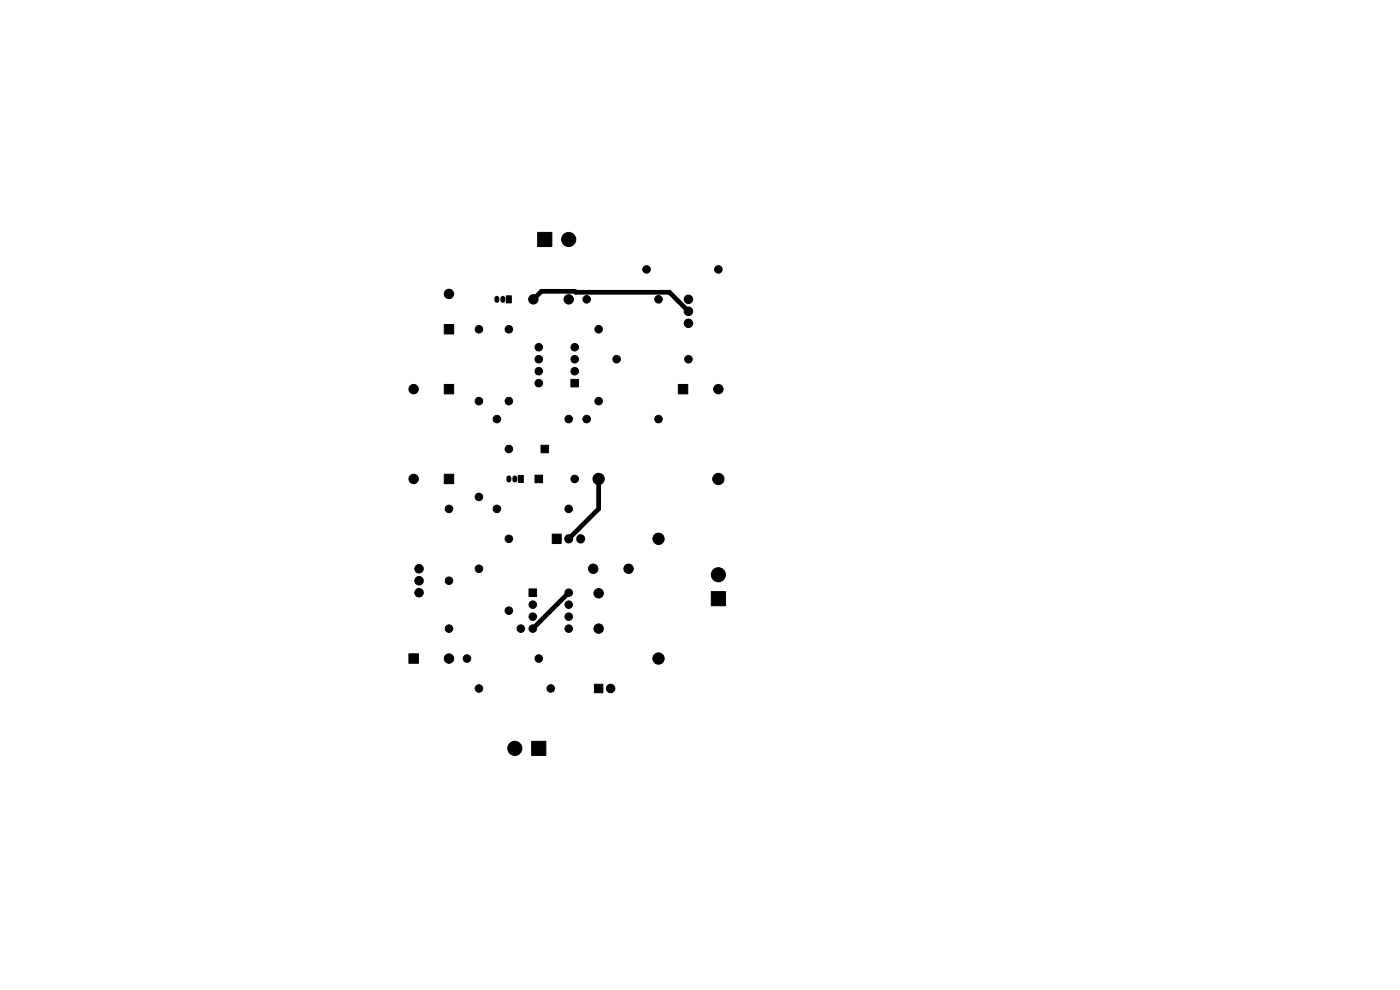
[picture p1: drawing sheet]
<svg xmlns="http://www.w3.org/2000/svg" width="297mm" height="210mm" viewBox="0 0 297 210" stroke-linecap="round" stroke-linejoin="round" font-family="sans-serif">
<g fill="#000" stroke="#000" stroke-width=".21">
<path d="M114.1 49.3h3v3h-3zM94.3 68.9h1.9v2h-1.9zM107.4 62.7h1.1v1.6h-1.1zM94.3 81.6h1.9v2h-1.9zM114.8 94.4h1.6v1.7h-1.6zM121.1 80.5h1.6v1.6h-1.6zM143.9 81.6h2v2h-2zM94.3 100.6h1.9v2h-1.9zM110 100.8h1v1.6h-1zM113.5 100.8h1.6v1.6h-1.6zM117.2 113.3h1.9v2h-1.9zM112.2 124.9h1.6v1.6h-1.6z"/>
<path d="M150.9 125.5h3v3h-3zM86.7 138.7h2v2h-2zM112.8 157.2h3v3.1h-3zM126.1 145.2h1.8v1.7h-1.8z"/>
<circle cx="120.6" cy="50.8" r="1.5"/>
<circle cx="137.2" cy="57.1" r=".8"/>
<circle cx="152.4" cy="57.1" r=".8"/>
<circle cx="95.2" cy="62.3" r="1"/>
<circle cx="101.6" cy="69.8" r=".8"/>
<circle cx="107.9" cy="69.8" r=".8"/>
<circle cx="113.1" cy="63.5" r="1"/>
<circle cx="114.3" cy="76.2" r=".8"/>
<circle cx="114.3" cy="78.7" r=".8"/>
<circle cx="114.3" cy="73.7" r=".8"/>
<circle cx="120.6" cy="63.5" r="1"/>
<circle cx="121.9" cy="78.7" r=".8"/>
<circle cx="121.9" cy="76.2" r=".8"/>
<circle cx="121.9" cy="73.7" r=".8"/>
<circle cx="124.5" cy="63.5" r=".8"/>
<circle cx="127" cy="69.8" r=".8"/>
<circle cx="130.8" cy="76.2" r=".8"/>
<circle cx="139.7" cy="63.5" r=".8"/>
<circle cx="146" cy="76.2" r=".8"/>
<circle cx="146" cy="66" r=".9"/>
<circle cx="146" cy="68.6" r=".9"/>
<circle cx="146" cy="63.5" r=".9"/>
<circle cx="87.7" cy="82.5" r="1"/>
<circle cx="101.6" cy="85.1" r=".8"/>
<circle cx="105.4" cy="88.9" r=".8"/>
<circle cx="107.9" cy="95.2" r=".8"/>
<circle cx="107.9" cy="85.1" r=".8"/>
<circle cx="114.3" cy="81.3" r=".8"/>
<circle cx="120.6" cy="88.9" r=".8"/>
<circle cx="124.5" cy="88.9" r=".8"/>
<circle cx="127" cy="85.1" r=".8"/>
<circle cx="139.7" cy="88.9" r=".8"/>
<circle cx="152.4" cy="82.5" r="1"/>
<circle cx="87.7" cy="101.6" r="1"/>
<circle cx="95.2" cy="107.9" r=".8"/>
<circle cx="101.6" cy="105.4" r=".8"/>
<circle cx="105.4" cy="107.9" r=".8"/>
<circle cx="107.9" cy="114.3" r=".8"/>
<circle cx="120.6" cy="107.9" r=".8"/>
<circle cx="121.9" cy="101.6" r=".8"/>
<circle cx="127" cy="101.6" r="1.2"/>
<circle cx="139.7" cy="114.3" r="1.2"/>
<circle cx="152.4" cy="101.6" r="1.2"/>
<circle cx="88.9" cy="123.2" r=".9"/>
<circle cx="88.9" cy="125.7" r=".9"/>
<circle cx="88.9" cy="120.6" r=".9"/>
<circle cx="95.2" cy="139.7" r="1"/>
<circle cx="95.2" cy="133.3" r=".8"/>
<circle cx="95.2" cy="123.2" r=".8"/>
<circle cx="99.1" cy="139.7" r=".8"/>
<circle cx="101.6" cy="120.6" r=".8"/>
<circle cx="107.9" cy="129.5" r=".8"/>
<circle cx="110.5" cy="133.3" r=".8"/>
<circle cx="113" cy="130.8" r=".8"/>
<circle cx="113" cy="128.3" r=".8"/>
<circle cx="113" cy="133.3" r=".8"/>
<circle cx="114.3" cy="139.7" r=".8"/>
<circle cx="120.6" cy="130.8" r=".8"/>
<circle cx="120.6" cy="128.3" r=".8"/>
<circle cx="120.6" cy="125.7" r=".8"/>
<circle cx="120.6" cy="133.3" r=".8"/>
<circle cx="125.8" cy="120.6" r="1"/>
<circle cx="127" cy="133.3" r="1"/>
<circle cx="127" cy="125.8" r="1"/>
<circle cx="133.3" cy="120.6" r="1"/>
<circle cx="139.7" cy="139.7" r="1.2"/>
<circle cx="152.4" cy="121.9" r="1.5"/>
<circle cx="101.6" cy="146" r=".8"/>
<circle cx="109.2" cy="158.7" r="1.5"/>
<circle cx="116.8" cy="146" r=".8"/>
<circle cx="129.5" cy="146" r=".9"/>
</g>
<path d="M105.4 63.3v.4M106.7 63.3v.4M107.9 101.4v.4M109.2 101.4v.4" fill="none" stroke="#000" stroke-width="1.1"/>
<path d="M120.6 114.3h.1M123.2 114.3h.1" fill="none" stroke="#000" stroke-width="1.9"/>
<path d="M113.1 63.5l1.7-1.7h7.1l.3 .2h19.8l4 4M127 101.6v6.4l-6.4 6.3M120.6 125.7l-7.6 7.7" fill="none" stroke="#000" stroke-width="1"/>
</svg>
